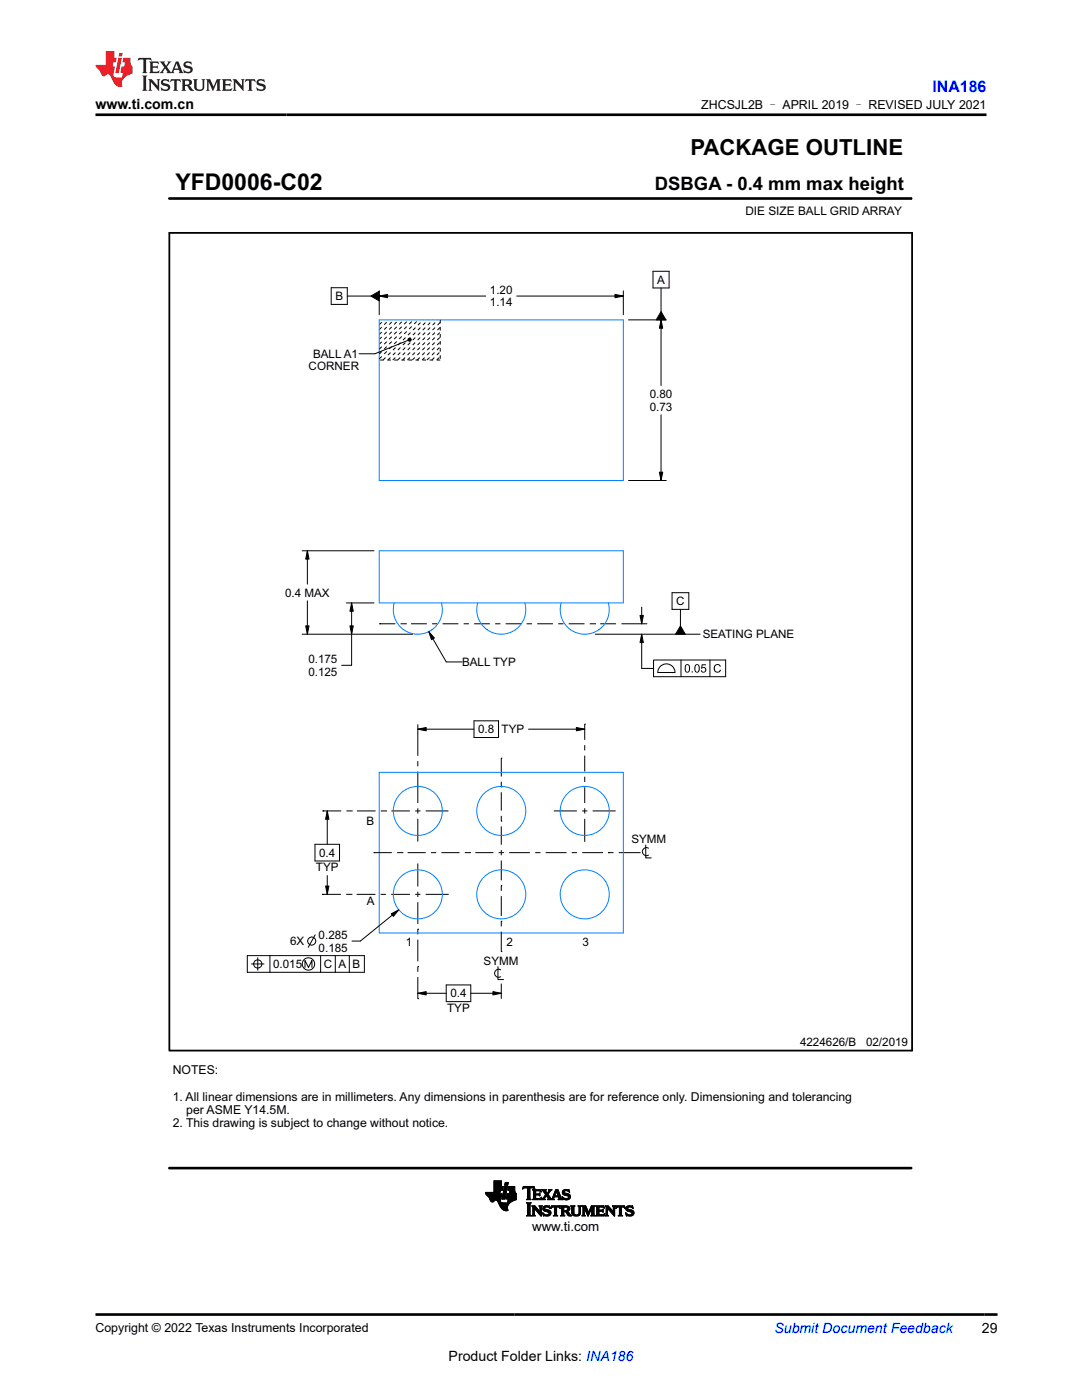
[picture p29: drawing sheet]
<svg xmlns="http://www.w3.org/2000/svg" width="216mm" height="279mm" viewBox="0 0 216 279" stroke-linecap="round" stroke-linejoin="round" font-family="sans-serif">
<defs><g id="words">
<text font-size="4.6" x="35" y="38">YFD0006-C02</text>
<text font-size="4.4" x="137.8" y="30.9">PACKAGE OUTLINE</text>
<text font-size="3.7" x="130.7" y="38">DSBGA - 0.4 mm max height</text>
<text font-size="3.2" fill="#00f" x="186.1" y="18.3">INA186</text>
<g font-size="2.8">
<text x="19.1" y="21.7">www.ti.com.cn</text>
<text x="195.9" y="266.1">29</text>
<text x="89.5" y="271.7">Product Folder Links: INA186</text>
</g>
<text font-size="2.8" fill="#00f" x="154.5" y="266.1">Submit Document Feedback</text>
<text font-size="2.7" x="106.2" y="245.6">www.ti.com</text>
<g font-size="2.5">
<text x="139.9" y="21.8">ZHCSJL2B – APRIL 2019 – REVISED JULY 2021</text>
<text x="19" y="265.8">Copyright © 2022 Texas Instruments Incorporated</text>
</g>
<g font-size="2.4">
<text x="148.7" y="43">DIE SIZE BALL GRID ARRAY</text>
<text x="34.5" y="214.4">NOTES:</text>
<text x="34.5" y="219.7">1. All linear dimensions are in millimeters. Any dimensions in parenthesis are for reference only. Dimensioning and tolerancing</text>
<text x="34.5" y="224.9">2. This drawing is subject to change without notice.</text>
<text x="37.2" y="222.3">per ASME Y14.5M.</text>
</g>
<g font-size="2.3">
<text x="66.9" y="59.9">B</text>
<text x="97.8" y="58.7">1.20</text>
<text x="131.1" y="56.6">A</text>
<text x="97.8" y="61.2">1.14</text>
<text x="62.5" y="71.4">BALL A1</text>
<text x="61.6" y="73.9">CORNER</text>
<text x="129.6" y="79.5">0.80</text>
<text x="129.6" y="81.9">0.73</text>
<text x="56.9" y="119.1">0.4 MAX</text>
<text x="134.9" y="120.8">C</text>
<text x="140.2" y="127.3">SEATING PLANE</text>
<text x="61.5" y="132.4">0.175</text>
<text x="61.5" y="134.9">0.125</text>
<text x="92.2" y="132.9">BALL TYP</text>
<text x="95.4" y="146.4">0.8 TYP</text>
<text x="73.1" y="164.7">B</text>
<text x="63" y="173.9">TYP</text>
<text x="63.7" y="171">0.4</text>
<text x="126" y="168.3">SYMM</text>
<text x="73.2" y="180.7">A</text>
<text x="57.9" y="188.6">6X</text>
<text x="63.6" y="187.4">0.285</text>
<text x="63.6" y="189.9">0.185</text>
<text x="81" y="188.8">1</text>
<text x="101.1" y="188.8">2</text>
<text x="116.2" y="188.7">3</text>
<text x="54.5" y="193.2">0.015</text>
<text x="64.6" y="193.2">C A B</text>
<text x="96.5" y="192.6">SYMM</text>
<text x="89.2" y="202">TYP</text>
<text x="89.9" y="199.1">0.4</text>
<text x="159.6" y="208.8">4224626/B</text>
<text x="172.8" y="208.8">02/2019</text>
</g>
<text font-size=".2" x="102.5" y="39.7">SCALE 14.000</text>
</g></defs>
<g fill="none" stroke="#000" stroke-width=".2">
<path d="M33.8 39.6h148M181.8 39.4v.4M66.1 57.4h3.2v3.4h-3.2zM69.3 59.1h4.7M74 59.1l1.7-1v1.9zM75.7 59.1l1.6-.3v.6zM75.7 58v4.8M75.7 59.1h21.2M103.1 59.1h21.3M122.7 58.8l1.7 .3-1.7 .3zM124.4 58v4.8M130.3 54.1h3.2v3.4h-3.2z"/>
<path d="M131.9 57.5v4.7M81.4 67.9l-6.6 2.7h-3.2M81.4 67.6l.3-.1h.2l.2 .3-.2 .3h-.2l-.3-.2zM125.4 63.8h7.5M131.9 62.2l1 1.6h-2zM131.9 63.8l.3 1.7h-.6zM131.9 63.8v13.2M125.4 95.9h7.5M131.6 94.2h.6l-.3 1.7zM131.9 82.8v13.1M60.3 109.9h14.3M61.3 109.9l.4 1.7h-.7z"/>
<path d="M61.3 109.9v6.7M61.3 119.9v6.7M134.1 118.3h3.3v3.3h-3.3zM60.3 126.6h22M61 124.9h.7l-.4 1.7zM69.1 120.3h5.5M69.8 124.9h.7l-.3 1.7zM70.2 120.3l.3 1.7h-.7zM70.2 120.3v12.5h-2M75.7 124.5h.1M75.7 124.5h3.2M79.9 124.5h1.1"/>
<path d="M81 124.5h.1M82 124.5h3.2M85.6 126.1l1.1 1.2-.6 .4zM85.6 126.1l3.4 6h3.2M86.2 124.5h1.1M88.3 124.5h3.2M92.5 124.5h1.1M94.6 124.5h3.2M98.8 124.5h1.1M100.9 124.5h3.1M105.1 124.5h1M107.2 124.5h3.1"/>
<path d="M111.4 124.5h1M113.5 124.5h3.1M117.7 124.5h1M118.7 124.5h.1M118.8 126.6h20.9M119.8 124.5h3.1M124.1 124.5h5M127.7 122.8h.7l-.4 1.7zM128 126.6l.4 1.6h-.7zM128 126.6v6.8h2.4M128 121.2v3.3M130.4 131.7h14.4v3.4h-14.4z"/>
<path d="M131.6 133.2a1.73 1.73 0 0 1 1.9-.6 1.73 1.73 0 0 1 1.2 1.6h-3.5zM135.8 124.9l.9 1.7h-1.9zM135.8 121.6v3.3M135.9 131.7v3.4M141.7 131.7v3.4M83.4 145.5l1.6-.3v.7zM83.4 144.6v6.2M83.4 151.9v1M83.4 154v6.3M83.4 145.5h11.2M94.6 143.9h4.9v3.3h-4.9zM100 157.1h.1"/>
<path d="M100 151.3h.1M100 151.3v3.7M100 156v1.1M100 158.1v3.7M105.5 145.5h11.2M115 145.2l1.7 .3-1.7 .4zM116.7 144.5h.1M116.7 144.5v3.2M116.7 148.7v1.1M116.7 150.8v3.2M116.7 155v1.1M116.7 157.1v3.2"/>
<path d="M62.9 168.5h4.8v3.3h-4.8zM64.3 178.5h.1M64.3 178.5h3.7M64.4 161.8h.1M64.4 161.8h3.7M65 176.8h.6l-.3 1.7zM65.3 161.8l.3 1.7h-.6zM65.3 161.8v6.7M65.3 174.7v3.8M69.1 178.5h1M69.1 161.8h1.1M70.1 178.5h.1"/>
<path d="M70.2 161.8h.1M71.2 178.5h3.7M71.2 161.8h3.7M74.6 170.2h.1M74.6 170.2h3.6M76 178.5h1M76 161.8h1M77 161.8h.1M78.1 178.5h3.7M78.1 161.8h3.7M79.2 170.2h1.1M80.3 170.2h.1"/>
<path d="M81.3 170.2h3.6M82.8 178.5h1.1M82.8 161.8h1.1M83.4 161.3v1.1M83.4 163.4v4.5M83.4 172.3v4.6M83.4 178v1M84.9 178.5h4.6M84.9 161.8h4.6M86 170.2h1M88.1 170.2h3.6M92.7 170.2h1.1"/>
<path d="M93.8 170.2h.1M94.8 170.2h3.7M99.5 170.2h1M100 176.7h.1M100 163.9h.1M100 162.8v1.1M100 164.9v3.7M100 169.6v1.1M100 171.7v4M100 176.7v1.1M100 178.8v4M101.6 170.2h4.1"/>
<path d="M106.8 170.2h1M108.9 170.2h4.1M110.5 161.8h4.6M114.1 170.2h1M116.2 161.8h1M116.2 170.2h4.1M116.7 161.3v1.1M116.7 163.4v4.6M118.2 161.8h4.6M121.4 170.2h.1M121.4 170.2h1M123.5 170.2h4.1"/>
<path d="M127.6 170.2h.1M128.9 168.6v2.6h1.1M129.4 169.3a.82 .82 0 0 0-1.2 .7 .82 .82 0 0 0 1.2 .7M49.3 190.7h23.4v3.3h-23.4zM50.2 192.4h2.5M51.4 191.1v2.5M53.9 190.7v3.3M60.9 193.1v-1.4l.6 1.4 .7-1.4v1.4M62.9 186.6l-1.4 2.5M64 190.7v3.3M66.9 190.7v3.3M69.7 190.7v3.3"/>
<path d="M78.1 182.4l1.5-.8-1.1 1.3zM79.6 181.6l-7.7 6.2h-1.7M83.4 198.2l1.6-.3v.7zM83.4 185.4h.1M83.4 192.9h.1M83.4 199.3h.1M83.4 180.1v4.3M83.4 185.4v1.1M83.4 187.5v4.3M83.4 192.9v1M83.4 195v4.3M83.4 198.2h5.6"/>
<path d="M89 196.6h4.9v3.3h-4.9zM93.9 198.2h6.1M98.4 197.9l1.6 .3-1.6 .4zM99.4 192.9v2.6h1.1M99.9 193.5a.82 .82 0 0 0-1.2 .7 .82 .82 0 0 0 1.2 .7M100 183.9h.1M100 189.9h.1M100 183.9v1M100 185.9v4M100 196.4v2.9M96.9 238h2.8M96.9 238.1h2.8"/>
<path d="M96.9 238.2h2.8M97 238.3h3.1M97 238.4h3.1M97.1 238.5h3M97.2 238.5h2.9M97.2 238.6h2.8M97.3 238.7h2.7M97.4 238.7h2.6M97.4 238.8h2.6M97.5 238.9h2.5M97.6 238.9h2.4M97.6 239h2.4"/>
<path d="M97.6 239.1h2.4M97.7 239.1h2.2M97.7 239.2h2.2M97.7 239.3h2.2M97.8 239.4h2.1M97.8 239.5h2.1M97.8 239.5h1M97.9 239.6h.8M97.9 239.7h.7M98 239.7h.6M98 239.8h.5M98.1 239.9h.3"/>
<path d="M98.6 237.9h1.2M98.6 237.8h1.2M98.6 237.7h1.2M98.6 237.6h1.2M98.6 236.8h1.8l-.1 .7-1.7 .1M98.6 237.5h1.7M98.6 237.4h1.7M98.6 237.3h1.7M98.6 237.2h1.7M98.6 237.1h1.7M98.6 237h1.8M98.6 236.9h1.8"/>
<path d="M98.6 236.8h1.4M98.6 236.7h1.4M98.6 236.6h1.4M98.6 236.5h1.4M98.6 236.4h1.4M98.6 236.3h1.4M98.6 236.2h1.4M98.6 236.1h1.4M98.6 236h1.4M98.6 235.9h1.4M98.6 235.8h1.4M98.6 235.7h1.4"/>
<path d="M99.1 239.5h.8M99.2 239.6h.7M99.2 239.7h.6M99.3 239.7h.5M99.3 239.8h.6M99.4 239.9h.5M99.4 240h.6M99.8 237.9l-2.9 .1 .1 .4 .6 .6 .4 .8 .3 .1 .5-.4 .3 .1 .9 1.5 .6 .5h.8l-.1-.9 .6-.8M99.8 237.5l-.1 .7h.4l-.2 1.1M99.9 239.3v.4l.1 .3 1.7 .1M100 236.8v-1.1h-1.4v2.3M100.2 239.3h.6"/>
<path d="M100.2 239.2h.6M100.2 239.1h.6M100.2 239h.6M100.2 238.9h.6M100.3 238.9h.5M100.3 238.8h.6M100.3 238.7h.6M100.3 238.6h.6M100.3 238.5h.6M100.4 238.4h.5M100.4 238.3h.5M100.4 238.3h.6"/>
<path d="M100.4 238.2h.6M100.4 238.1h.6M100.4 238h.6M100.4 237.9h.6M100.5 237.9h.5M100.5 237.8h.5M100.5 237.7h.6M100.5 237.6h.6M100.5 237.5h.6M100.5 237.4h.6M100.6 237.4h.5M100.6 237.3h.6"/>
<path d="M100.6 237.2h.6M100.6 237.1h.6M100.6 237h.6M100.7 236.9h.5M100.7 236.8h.6l-.6 2.5h-.5zM100.7 236.5h.6M100.7 236.4h.6M100.8 236.4h.5M100.8 236.3h.5M100.8 236.2h.6M100.8 236.1h.6M100.8 236h.6"/>
<path d="M100.8 236h.6l-.1 .5h-.6zM101 239.2h2M101 239.1h2M101.1 239.3h1.9M101.1 239h1.9M101.1 239v.3h.3M101.1 238.9h1.9M101.1 238.8h1.9M101.1 238.7h1.9M101.1 238.6h1.9M101.2 238.5h1.8M101.2 238.4h1.8"/>
<path d="M101.2 238.3h1.8M101.3 240h.5M101.3 239.9h.6M101.3 239.9h.7M101.3 239.8h.8M101.3 239.7h.9M101.4 239.7h1M101.4 237.5h1.3M101.4 239.6h1.1M101.4 237.4h1.3M101.4 239.5h1.3M101.4 239.5h1.5"/>
<path d="M101.4 237.3h1.3M101.4 239.4h1.6M101.4 237.2h1.3M101.4 239.3h1.6M101.4 239.3l-.1 .8M101.4 237.1h1.3M101.5 237h1.2M101.5 236.9h1.2M101.5 236.8h1.2v.7h-1.3zM101.7 238.2h1.3M101.7 238.1h1.2M101.7 238h1.1"/>
<path d="M101.7 237.9h1.1M101.7 237.8h1M101.7 237.7h1M101.8 237.7h.9M101.8 237.6h.9M101.8 237.5l-.2 .7h-.4l-.1 .8M102.7 237.5l.3 .7v1.2M103 239.4l-1.1 .5M104.3 237.2h.1M104.3 237.1h.2M104.3 237h2.3M104.4 236.9h2.2"/>
<path d="M104.4 236.8h2.2M105.1 239.4h.8M105.2 239.3h.6M105.2 237.1h.5M105.3 239.2h.4M105.3 237.2l-.1-.1h-.4l-.5 .2 .1-.5h2.2l.1 .5-.5-.2h-.4l-.1 .1M105.3 239.1l-.2 .3M105.3 239.1h.4M105.3 239h.4M105.3 238.9h.4M105.3 238.8h.4M105.3 238.7h.4"/>
<path d="M105.3 238.6h.4M105.3 238.5h.4M105.3 238.4h.4M105.3 238.3h.4M105.3 238.2h.4M105.3 238.1h.4M105.3 238h.4M105.3 237.9h.4M105.3 237.8h.4M105.3 237.7h.4M105.3 237.6h.4M105.3 237.5h.4"/>
<path d="M105.3 237.4h.4M105.3 237.3h.4M105.3 237.2h.4M105.3 237.2v1.9M105.7 239.1l.2 .3M105.7 237.2v1.9M105.9 239.4h-.8M106.3 239.4h1.6M106.3 237.5h1.6M106.4 239.3h1.6M106.4 237.6h1.5M106.4 239.2h.5"/>
<path d="M106.4 237.7h.5M106.5 239.1l-.2 .3M106.5 238.2l1 .1 .2-.2v.6l-.2-.2h-.6v.7h.8l.4-.2-.2 .4h-1.6M106.5 239.1h.4M106.5 239h.4M106.5 238.9h.4M106.5 238.8h.4M106.5 238.7h.4M106.5 238.6h.4M106.5 238.5h.4M106.5 238.4h1.2M106.5 238.3h1.2"/>
<path d="M106.5 238.2h.4M106.5 238.1h.4M106.5 238h.4M106.5 237.9h.4M106.5 237.8h.4M106.5 237.1h.2M106.6 237.2h.1M106.9 237.8l.1-.1h.5l.5 .2M106.9 237.8v.5M107.5 238.2h.2M107.6 238.5h.1M107.6 239.2h.4"/>
<path d="M107.6 238.2h.1M107.7 238.6h.1M107.7 237.7h.2M107.8 237.8h.2M107.9 239.1h.1M107.9 237.9h.1M108 239h.1M108 237.9l-.2-.5h-1.5l.1 .3 .1 1.4M108 239.4h.8M108.1 237.5h.8M108.2 239.3h.4M108.3 237.6h.6"/>
<path d="M108.3 239.2h.4M108.4 237.7h.5M108.4 239.1l-.4 .3M108.4 239.1h.3M108.4 237.8h.5M108.5 239h.3M108.5 237.9h.5M108.5 238.9h.3M108.6 238h.5M108.6 238.8h.3M108.6 238.1h.5M108.7 238.7h.3"/>
<path d="M108.7 238.2h.8M108.7 238.6h.8M108.8 238.2h.6M108.8 239.4h-.8M108.8 238.5h.7M108.8 238.3h.6M108.9 238.4h.5M109.1 238.7h.5M109.2 238.8h.5M109.2 238.9h.5M109.2 239.4l.2-.2-.4-.6-.4 .6 .2 .2M109.2 239.4h1.4"/>
<path d="M109.3 238.1h.3M109.3 239h.5M109.3 238h.3M109.3 238.4l.7 .9 .3-.3M109.4 239.1h.5M109.4 237.9h.3M109.4 239.2h.5M109.4 239.3h.6M109.5 237.8h.3M109.5 237.5h.6M109.5 237.7h.3M109.6 237.6h.3"/>
<path d="M109.8 237.7l.3-.3h-.7l.2 .2-.4 .6-.3-.6 .1-.2h-.9l.8 1-.5 .7M109.8 237.7l-.5 .7M110.1 239.3h.4M110.2 239.2h.3M110.2 239.1h.3M110.3 239l.6-1.6h.4l.7 1.8 .2 .2M110.3 239h.2M110.3 238.9h.3M110.3 238.8h1.6M110.4 238.7h1.4M110.4 238.6h.3M110.5 238.5h.2"/>
<path d="M110.5 238.4h.3M110.5 239.1l.1 .3M110.5 239.1l.1-.2h.8l.1 .2M110.5 238.3h.3M110.6 238.2h.2M110.6 238.2h.3M110.6 239.4h-1.4M110.6 238.1h.3M110.7 238h.2M110.7 237.9h.3M110.7 237.8h.8M110.8 237.7h.6"/>
<path d="M110.8 237.6h.6M110.9 237.5h.5M111 237.8l.3 .8h-.6zM111.1 237.9h.4M111.1 238h.4M111.1 238.1h.5M111.2 238.2h.4M111.2 238.2h.5M111.2 238.3h.5M111.3 238.4h.4M111.3 238.5h.5M111.3 238.6h.5"/>
<path d="M111.4 239.4h.8M111.4 238.9h.5M111.5 239h.4M111.5 239.1h.5M111.5 239.1l-.1 .3M111.5 239.3h.6M111.5 239.2h.5M112.2 238.9h.1M112.2 238.8h.1M112.2 239h.2M112.2 238h.4M112.2 238.1h.5"/>
<path d="M112.2 237.9h.4M112.2 239.1h.3M112.2 239.4h-.8M112.2 238.2h.8M112.2 237.8h.4M112.2 239.2h.6M112.3 238.2h1.1M112.3 239.3h1.3M112.3 237.7h.4M112.3 239.4h.1M112.3 238.3h1.3M112.3 237.6h1.3"/>
<path d="M112.5 238.4h1.2M112.5 237.5h1.1M112.5 239.4h1M112.7 238.5h1.1M112.7 237.4h.5M112.9 239.5h.2M113.1 238.6h.7M113.2 239.2h.5M113.2 237.7h.4M113.3 238.7h.5M113.4 239.1h.4M113.4 238.8h.4"/>
<path d="M113.4 239h.4M113.4 237.8h.2M113.4 238.9h.4M113.5 237.9h.2M113.6 238l-.6-.4-.3 .1-.1 .2 .1 .2 1 .4 .1 .5-.3 .3-1.2 .1-.1-.6M113.6 238l-.1-.6-1 .1-.3 .3 .1 .5 1 .4 .1 .3-.2 .2h-.3l-.7-.4M113.6 238h.1M99.5 240.1h.9M99.5 240.1h2.2M99.5 240.2h2.1M99.6 240.3h2M99.6 240.3h1.9"/>
<path d="M99.6 240.4h1.9M99.7 240.5h1.7M99.7 240.6h1.6M99.8 240.7h1.5M99.8 240.8h1.5M99.9 240.9h1.4M99.9 241h1.4M100 241.1h1.3M100.1 241.2h1.2M100.2 241.3h1.1M100.3 241.4h1M100.4 241.4h.9"/>
<path d="M100.5 241.5h.9M100.6 241.6h.7M101 241.6h.1M105.1 242.6h.9M105.1 240.1h.8M105.2 242.5h.6M105.2 240.2h.6M105.3 242.4h.5M105.3 240.3h.5M105.3 242.3h.5M105.3 242.3v-2l-.2-.3h.9l-.2 .3v2M105.3 242.3l-.2 .4h.9l-.2-.4"/>
<path d="M105.3 242.2h.5M105.3 242.1h.5M105.3 242h.5M105.3 241.9h.5M105.3 241.8h.5M105.3 241.7h.5M105.3 241.6h.5M105.3 241.5h.5M105.3 241.4h.5M105.3 241.3h.5M105.3 241.2h.5M105.3 241.1h.5"/>
<path d="M105.3 241h.5M105.3 240.9h.5M105.3 240.8h.5M105.3 240.7h.5M105.3 240.6h.5M105.3 240.5h.5M105.3 240.4h.5M106.1 242.6h.7M106.1 240.7h.6M106.2 240.8h.6M106.3 242.5h.4M106.3 240.9h.6"/>
<path d="M106.3 242.4h.3M106.3 241h.7M106.3 242.3l-.2 .4h.7l-.2-.4M106.3 242.3h.3M106.3 242.2h.3M106.3 242.1h.3M106.3 242h.3M106.3 241.9h.3M106.3 241.8h.3M106.3 241.7h.3M106.3 241.6h.3M106.3 241.5h.3"/>
<path d="M106.3 241.4h.3M106.3 241.3h.3M106.3 241.2h.3M106.3 241.1h.9M106.3 241h.8M106.6 241.2h.1M106.6 241.2v1.1M106.6 241.2l1.4 1.5v-1.8l.2-.2h-.6l.1 .2v.9l-1-1.1h-.6l.2 .2v1.4M106.7 241.2h.5M106.7 241.3h.6M106.8 241.4h.6M106.9 241.5h.6"/>
<path d="M107 241.6h.6M107.1 241.7h.5M107.2 241.8h.8M107.2 241.9h.8M107.3 242h.7M107.4 242.1h.6M107.5 242.2h.5M107.6 242.3h.4M107.6 240.7h.6M107.7 240.8h.4M107.7 242.4h.3M107.7 240.9h.3"/>
<path d="M107.8 241h.2M107.8 241.7h.2M107.8 241.6h.2M107.8 241.5h.2M107.8 241.4h.2M107.8 241.3h.2M107.8 241.2h.2M107.8 241.1h.2M107.8 242.5h.2M107.9 242.6h.1M108.3 242.1h.1M108.3 242.2h.1"/>
<path d="M108.3 242.3h.2M108.3 241.2h.4M108.3 241.1h.4M108.3 241.3h.5M108.3 242.3h.4M108.3 241h.4M108.4 241.4h.8M108.4 242.4h.6M108.4 241h.4M108.4 242.5h1.3M108.4 241.5h1.1M108.4 242.6h.1"/>
<path d="M108.4 240.9h1.3M108.5 241.6h1.2M108.5 240.8h1.2M108.6 241.7h1.2M108.7 242.6h.8M108.7 240.7h.6M108.9 241.8l-.5-.3v-.6l.4-.3 .8 .1 .1 .5-.6-.3-.3 .1-.1 .2 1 .4 .2 .5M108.9 241.8l.6 .2v.3l-.6 .1-.6-.3M108.9 241.8h1M109.2 242.4h.6M109.3 241.9h.6M109.4 241h.3"/>
<path d="M109.5 242.3h.4M109.5 242h.4M109.5 242.1h.4M109.5 242.2h.4M109.6 240.7h.1M109.6 241h.2M109.7 241.1h.1M109.9 241.1h.1M109.9 241h.2M109.9 242.1l-.2 .4-.6 .2-.5-.1-.2 .1-.1-.6M110 241h.2M110 240.9h1.7"/>
<path d="M110 240.8h1.7M110 240.7h1.7M110.4 242.6h.9M110.6 242.5h.5M110.6 242.4h.5M110.6 241h.5M110.6 242.3h.5M110.6 241v-.1h-.3l-.4 .3 .2-.5h1.6l.1 .5-.4-.3-.3 .1M110.6 242.3l-.2 .4h.9l-.2-.4M110.6 242.2h.5M110.6 242.1h.5M110.6 242h.5"/>
<path d="M110.6 241.9h.5M110.6 241.8h.5M110.6 241.7h.5M110.6 241.6h.5M110.6 241.5h.5M110.6 241.4h.5M110.6 241.3h.5M110.6 241.2h.5M110.6 241.1h.5M110.6 241v1.3M111.1 241v1.3M111.5 241h.3"/>
<path d="M111.6 241h.2M111.7 241.1h.1M111.9 242.6h.8M111.9 240.7h1.3M112 240.8h1.5M112 242.5h.6M112 240.9h1.6M112 242.4h.5M112 241h.5M112 242.3l-.1 .4h.8l-.2-.4M112 242.3h.5M112 242.2h.5"/>
<path d="M112 242.1h.5M112 242h.5M112 241.9h.5M112 241.8h1.3M112 241.7h1.3M112 241.6h1.5M112 241.5h.5M112 241.4h.5M112 241.3h.5M112 241.2h.5M112 241.1h.5M112.5 242.3v-.5h.3l.6 .8h.7"/>
<path d="M112.5 241.1l.1-.2 .6 .1v.4l-.4 .2M112.5 241.1v.5M112.9 241.9h.5M113 242h.5M113 242.1h.6M113.1 242.2h.5M113.1 241h.5M113.1 241.5h.5M113.1 242.3h.6M113.2 241.8l.9 .8M113.2 241.7l.5-.3-.2-.6-.4-.1h-1.2l.1 .2v1.4M113.2 241.7v.1"/>
<path d="M113.2 242.3h.5M113.2 241h.5M113.2 241.4h.5M113.2 241.3h.5M113.2 241.1h.5M113.2 241.2h.5M113.2 242.4h.6M113.3 242.5h.6M113.4 242.6h.7M113.9 240.7h.8M114 240.8h.6M114.1 240.9h.4"/>
<path d="M114.1 241h.4M114.1 242h.4M114.1 241.9h.4M114.1 241.8h.4M114.1 241.7h.4M114.1 241.6h.4M114.1 241.5h.4M114.1 241.4h.4M114.1 241.3h.4M114.1 241.2h.4M114.1 241.1h.4M114.1 242.1h.4"/>
<path d="M114.1 242.2h.4M114.1 242.3h.5M114.2 242.3h.4M114.2 242.4h.7M114.3 242.5h1.3M114.5 242l.1 .3 .5 .2 .3-.2 .2-.3M114.5 242v-1.1l.2-.2h-.8l.2 .2v1.1M114.5 242.6h1M115.2 242.4h.5M115.3 240.7h.7M115.4 242.3h.4M115.5 240.8h.4"/>
<path d="M115.5 242.3h.3M115.5 242.2h.3M115.5 240.9h.3M115.5 242.1h.3M115.5 241h.3M115.6 242l-.1-1.1-.2-.2h.7l-.2 .2v1.1M115.6 242h.2M115.6 241.9h.2M115.6 241.8h.2M115.6 241.7h.2M115.6 241.6h.2M115.6 241.5h.2"/>
<path d="M115.6 241.4h.2M115.6 241.3h.2M115.6 241.2h.2M115.6 241.1h.2M115.6 241h.2M115.8 242l-.2 .5-.6 .2-.7-.2-.2-.5M116.1 242.6h.7M116.1 240.7h.8M116.3 240.8h.6M116.3 242.5h.3M116.3 240.9h.7M116.3 242.4h.3"/>
<path d="M116.3 241h.7M116.3 242.3h.3M116.3 242.3v-1.4l-.2-.2h.8l.5 1.3 .6-1.3h.7l-.2 .2v1.4M116.3 242.3l-.2 .4h.7l-.2-.4M116.3 242.2h.3M116.3 242.1h.3M116.3 242h.3M116.3 241.9h.3M116.3 241.8h.3M116.3 241.7h.3M116.3 241.6h.3M116.3 241.5h.3"/>
<path d="M116.3 241.4h.3M116.3 241.3h.3M116.3 241.2h.3M116.3 241.1h.8M116.7 241.2h.4M116.7 241.3h.5M116.7 241.4h.5M116.8 241.5h.4M116.8 241.6h.5M116.9 241.7h.4M116.9 241.8h.5M116.9 241.9h.5"/>
<path d="M117 242h.7M117 242.1h.6M117.1 242.2h.5M117.1 242.3h.5M117.2 242.3h.3M117.2 242.4h.3M117.2 242.5h.2M117.3 242.6h.1M117.5 241.9h.2M117.5 241.8h.3M117.6 241.7h.2M117.6 241.6h.2"/>
<path d="M117.6 241.5h.3M117.7 241.4h.2M117.7 241.3h.3M117.8 241.2h.2M117.8 241.1h.7M117.8 241h.7M117.9 241h.6M117.9 242.6h.8M117.9 240.9h.6M118 240.8h.6M118 240.7h.7M118 242.5h.6"/>
<path d="M118.1 242.4h.4M118.1 242.3h.4M118.1 242.3l-.2 .4h.8l-.2-.4M118.1 242.3v-1.2l-.7 1.6-.8-1.6v1.2M118.1 242.2h.4M118.1 242.1h.4M118.1 242h.4M118.1 241.9h.4M118.1 241.8h.4M118.1 241.7h.4M118.1 241.6h.4M118.1 241.5h.4"/>
<path d="M118.1 241.4h.4M118.1 241.3h.4M118.1 241.2h.4M118.9 242.6h1.6M118.9 240.7h1.6M119 240.8h1.5M119 242.5h1.6M119.1 240.9h1.4M119.1 242.4h1.5M119.1 241h.4M119.1 242.3h.4M119.1 242.2h.4"/>
<path d="M119.1 242.1h.4M119.1 242h.4M119.1 241.9h.4M119.1 241.8h.4M119.1 241.7h1.3M119.1 241.6h1.3M119.1 241.5h1.3M119.1 241.4h.4M119.1 241.3h.4M119.1 241.2h.4M119.1 241.1h.4M119.5 241l.1-.1h.5l.5 .2"/>
<path d="M119.5 241v.5M120 241.5l.4-.2v.6l-.3-.2h-.6v.7h.2M120.2 241.8h.2M120.3 241.4h.1M120.3 241h.3M120.5 242.3h.2M120.5 241h.1M120.6 241.1h.1M120.6 241.1l-.2-.4h-1.5l.2 .2v1.4M120.6 242.3h.1M120.7 242.2h.1M120.7 242.2l-.6 .2"/>
<path d="M120.7 242.2l-.2 .5h-1.6l.2-.4M120.8 242.6h.6M120.8 240.7h.6M120.9 240.8h.6M120.9 242.5h.4M120.9 240.9h.6M120.9 242.4h.3M121 241h.6M121 242.3h.2M121 242.3l-.2 .4h.6l-.2-.4M121 242.2h.2M121 242.1h.2"/>
<path d="M121 242h.2M121 241.9h.2M121 241.8h.2M121 241.7h.2M121 241.6h.2M121 241.5h.2M121 241.4h.2M121 241.3h.2M121 241.2h.2M121 241.1h.8M121 241h.7M121.2 241.2h.1"/>
<path d="M121.2 241.2v1.1M121.2 241.2l1.4 1.5 .1-1.8 .1-.2h-.6l.2 .2v.9l-1-1.1h-.6l.2 .2v1.4M121.3 241.2h.6M121.4 241.3h.5M121.5 241.4h.5M121.5 241.5h.6M121.6 241.6h.6M121.7 241.7h.6M121.8 241.8h.8M121.9 241.9h.7M121.9 242h.7M122 242.1h.6"/>
<path d="M122.1 242.2h.5M122.2 242.3h.4M122.2 240.7h.6M122.3 242.3h.3M122.3 240.8h.4M122.4 242.4h.2M122.4 240.9h.3M122.4 241h.2M122.4 241.7h.2M122.4 241.6h.2M122.4 241.5h.2M122.4 241.4h.2"/>
<path d="M122.4 241.3h.2M122.4 241.2h.2M122.4 241.1h.2M122.4 242.5h.2M122.5 242.6h.1M122.9 241.1h.1M122.9 241h.1M122.9 241h.2M122.9 240.9h1.8M123 240.8h1.7M123 240.7h1.6M123.4 242.6h.8"/>
<path d="M123.5 242.5h.6M123.6 242.4h.4M123.6 241h.4M123.6 241l-.3-.1-.5 .3 .2-.5h1.6l.2 .5-.4-.3-.4 .1M123.6 242.3l-.2 .4h.8l-.2-.4M123.6 242.3h.4M123.6 242.2h.4M123.6 242.1h.4M123.6 242h.4M123.6 241.9h.4M123.6 241.8h.4M123.6 241.7h.4"/>
<path d="M123.6 241.6h.4M123.6 241.5h.4M123.6 241.4h.4M123.6 241.3h.4M123.6 241.2h.4M123.6 241.1h.4M123.6 241v1.3M124 241v1.3M124.5 241h.2M124.6 241h.1M124.7 241.1h.1M124.8 242.1h.1"/>
<path d="M124.9 242.2h.1M124.9 242.3h.2M124.9 241.2h.4M124.9 241.1h.3M124.9 241.3h.5M124.9 242.3h.4M124.9 241h.4M124.9 241.4h.9M124.9 242.4h.7M125 242.5h1.3M125 241.5h1.1M125 242.6h.1"/>
<path d="M125 240.9h1.3M125 241.6h1.3M125.1 240.8h1.1M125.2 241.7h1.2M125.3 242.6h.8M125.3 240.7h.6M125.4 241.8l-.5-.3 .1-.6 .4-.3 .8 .1 .1 .5-.6-.3-.4 .1v.2l1 .4 .2 .5M125.4 241.8l.6 .2v.3l-.5 .1-.7-.3M125.5 241.8h.9M125.8 242.4h.6M125.9 241.9h.6M126 241h.3"/>
<path d="M126 242.3h.4M126 242h.5M126.1 242.3h.4M126.1 242.1h.4M126.1 242.2h.4M126.1 240.7h.1M126.1 241h.2M126.2 241.1h.2M126.5 242.1l-.2 .4-.6 .2-.5-.1-.2 .1-.2-.6"/>
<circle cx="51.4" cy="192.4" r=".83"/>
<circle cx="61.5" cy="192.4" r="1.24"/>
<circle cx="62.2" cy="187.8" r=".82"/>
</g>
<g fill="#000">
<path d="M74 59.1l1.7-1v1.9zM75.7 59.1l1.6-.3v.6zM122.7 58.8l1.7 .3-1.7 .3zM81.4 67.6l.3-.1h.2l.2 .3-.2 .3h-.2l-.3-.2zM131.9 63.8l.3 1.7h-.6zM131.9 62.2l1 1.6h-2zM131.6 94.2h.6l-.3 1.7zM61.3 109.9l.4 1.7h-.7zM61 124.9h.7l-.4 1.7zM70.2 120.3l.3 1.7h-.7zM69.8 124.9h.7l-.3 1.7zM85.6 126.1l1.1 1.2-.6 .4z"/>
<path d="M127.7 122.8h.7l-.4 1.7zM128 126.6l.4 1.6h-.7zM135.8 124.9l.9 1.7h-1.9zM83.4 145.5l1.6-.3v.7zM115 145.2l1.7 .3-1.7 .4zM65.3 161.8l.3 1.7h-.6zM65 176.8h.6l-.3 1.7zM78.1 182.4l1.5-.8-1.1 1.3zM83.4 198.2l1.6-.3v.7zM98.4 197.9l1.6 .3-1.6 .4z"/>
<path d="M136.8 132.6a.6 .6 0 0 1 .7 .1 .6 .6 0 0 1 .2 .7 .6 .6 0 0 1-.6 .8 .6 .6 0 0 1-.5-.8zM136.9 132.8a.93 .93 0 0 0 .2 1.3 .86 .86 0 0 0 0-1.4zM138 134h.2v.2h-.2zM138.8 132.6a.6 .6 0 0 1 .7 .1 .6 .6 0 0 1 .1 .7 .6 .6 0 0 1-.5 .8 .6 .6 0 0 1-.6-.8zM138.9 132.8a.93 .93 0 0 0 .2 1.3 .86 .86 0 0 0 0-1.4zM140 132.6h.9v.2h-.7l-.1 .4a.55 .55 0 0 1 .8 .3 .55 .55 0 0 1-.4 .7 .55 .55 0 0 1-.7-.4h.3a.35 .35 0 0 0 .5 .1 .35 .35 0 0 0 0-.5 .35 .35 0 0 0-.5 .1l-.2-.1zM142.6 132.8a.72 .72 0 0 1 1.2 .2l-.2 .1a.55 .55 0 0 0-.7-.3 .55 .55 0 0 0-.3 .8 .51 .51 0 0 0 .5 .5 .51 .51 0 0 0 .6-.5l.2 .1a.8 .8 0 0 1-1.2 .4 .8 .8 0 0 1-.2-1.2z"/>
</g>
<path d="M33.8 46.5h148.2v163.2h-148.2z" fill="none" stroke="#000" stroke-width=".36"/>
<path d="M33.8 39.6h148M33.8 233.1h148" fill="none" stroke="#000" stroke-width=".52"/>
<g fill="none" stroke="#000" stroke-width=".2" stroke-dasharray=".7 .7" stroke-linecap="butt">
<path d="M75.7 64.8l.9-1M75.7 65.8l1.9-2M75.7 66.8l2.9-3M75.7 67.7l3.9-3.9M75.7 68.7l4.8-4.9M75.7 69.7l5.8-5.9M75.7 70.7l6.8-6.9M75.7 71.6l7.8-7.8M76.4 71.9l8-8.1M77.4 71.9l8-8.1M78.4 71.9l8-8.1M79.4 71.9l8-8.1"/>
<path d="M80.3 71.9l7.5-7.6M81.3 71.9l6.5-6.6M82.3 71.9l5.5-5.6M83.3 71.9l4.5-4.6M84.2 71.9l3.6-3.7M85.2 71.9l2.6-2.7M86.2 71.9l1.6-1.7M87.2 71.9l.6-.7M87.8 63.8v8.1M87.8 71.9h-12.1"/>
</g>
<g fill="none" stroke="#007fff" stroke-width=".2">
<path d="M75.7 63.8h48.7v32.1h-48.7zM75.7 109.9h48.7v10.4h-48.7zM78.7 120.3a4.9 4.9 0 0 0 4.7 6.3 4.9 4.9 0 0 0 4.7-6.3M95.3 120.3a4.9 4.9 0 0 0 4.7 6.3 4.9 4.9 0 0 0 4.7-6.3M112 120.3a4.9 4.9 0 0 0 4.7 6.3 4.9 4.9 0 0 0 4.7-6.3M75.7 154.1h48.7v32.1h-48.7z"/>
<circle cx="83.4" cy="178.5" r="4.9"/>
<circle cx="83.4" cy="161.8" r="4.9"/>
<circle cx="100" cy="178.5" r="4.9"/>
<circle cx="100" cy="161.8" r="4.9"/>
<circle cx="116.7" cy="178.5" r="4.9"/>
<circle cx="116.7" cy="161.8" r="4.9"/>
</g>
<path d="M27.7 11.6l-.2 .5 .5-.2h.6v.1v2.2l-.2 .4h1l-.2-.4v-2.2v-.1h.5l.5 .2-.1-.5zM29.8 12.3l.2 .4v1.5l-.2 .4h1.9l.1-.6a1.08 1.08 0 0 1-1.3 .2v-.7h.6l.4 .2v-.7l-.4 .2h-.6v-.5l.2-.2a1 1 0 0 1 1 .3l-.1-.5zM31.8 12.3l1 1.1-1 1.2h.9l-.2-.2 .4-.8 .5 .8-.2 .2h1.6l-.2-.2 .1-.5h1l.1 .5-.1 .2h.9l-.2-.3-.8-2h-.5l-1 2.2-.8-1.1 .9-1.1h-.8l.2 .2-.5 .6-.3-.6 .1-.2zM35.2 12.7l.4 1h-.8zM36.8 12.4a.65 .65 0 0 0-.2 .7 .65 .65 0 0 0 .6 .5l.7 .1 .1 .3a.79 .79 0 0 1-.7 .4 .79 .79 0 0 1-.7-.5l.1 .7 .2-.1a.93 .93 0 0 0 1.1 .1 .93 .93 0 0 0 .4-1 1.46 1.46 0 0 0-1.2-.6l-.1-.3a1.09 1.09 0 0 1 1.2 .2l-.2-.6-.1 .1-.6-.2zM28.4 15.1l.2 .4v2.2l-.2 .4h1l-.2-.4v-2.2l.2-.4zM29.6 15.8l.2 .4v1.5l-.2 .4h.8l-.3-.4v-1.3l1.7 1.8v-2l.2-.4h-.8l.2 .2 .1 1.1-1.2-1.3zM32.3 15.9a.65 .65 0 0 0-.2 .8 .65 .65 0 0 0 .7 .4l.6 .2 .1 .2a.79 .79 0 0 1-.7 .4 .79 .79 0 0 1-.7-.5l.1 .7 .2-.1a.93 .93 0 0 0 1.1 .1 .93 .93 0 0 0 .4-.9 1.46 1.46 0 0 0-1.2-.6l-.1-.4a1.09 1.09 0 0 1 1.2 .2l-.2-.6-.1 .1-.6-.1zM34.1 15.8l-.1 .6a.63 .63 0 0 1 .7-.3l.1 1.6-.3 .4h1l-.2-.4v-1.6a.66 .66 0 0 1 .8 .3l-.1-.6zM36.2 15.8l.2 .4v1.5l-.2 .4h.9l-.2-.2v-.7h.5l.1 .2a.79 .79 0 0 0 1.2 .6l-1-.9a.61 .61 0 0 0 .6-.6 .61 .61 0 0 0-.5-.7zM36.9 16.1h.2a.47 .47 0 0 1 .5 .1 .47 .47 0 0 1 .1 .5l-.2 .1-.6 .1zM38.5 15.8l.2 .2a2.27 2.27 0 0 0 .4 2 1.04 1.04 0 0 0 1.7-.7v-1.3l.2-.2h-.8l.2 .4v1.1a.6 .6 0 0 1-.6 .6 .6 .6 0 0 1-.6-.6v-1.1l.3-.4zM41.1 15.8l.2 .4v1.5l-.2 .4h.7l-.2-.4v-1.4l.9 1.9 .8-1.9v1.4l-.2 .4h1l-.3-.4v-1.5l.3-.4h-.8l-.7 1.5-.7-1.5zM44.3 15.8l.2 .4v1.5l-.2 .4h1.9l.1-.6a1.09 1.09 0 0 1-1.3 .2v-.7h.6l.4 .2v-.6l-.4 .2h-.6v-.6l.2-.1a1.01 1.01 0 0 1 1 .3l-.1-.6zM46.4 15.8l.3 .4v1.5l-.3 .4h.8l-.2-.4v-1.3l1.6 1.8v-2l.2-.4h-.7l.2 .2v1.1l-1.2-1.3zM49 15.8l-.1 .6a.63 .63 0 0 1 .8-.3v1.6l-.3 .4h1l-.2-.4v-1.6a.66 .66 0 0 1 .8 .3l-.1-.6zM51.4 15.9a.65 .65 0 0 0-.2 .8 .65 .65 0 0 0 .6 .4l.6 .2 .2 .2a.79 .79 0 0 1-.8 .4 .79 .79 0 0 1-.6-.5l.1 .7 .2-.1a.93 .93 0 0 0 1 .1 .93 .93 0 0 0 .5-.9 1.46 1.46 0 0 0-1.3-.6l-.1-.4a1.09 1.09 0 0 1 1.3 .2l-.2-.6-.2 .1-.5-.1z" fill="#231f20"/>
<path d="M21.1 10.2v2.8h-2.1l.1 .3 .9 1a.95 .95 0 0 0 .9 .9 .59 .59 0 0 1 .6-.4 .59 .59 0 0 1 .5 .4l.4 .7a1.59 1.59 0 0 0 2.1 1.4 1.61 1.61 0 0 1 1-2.3l1-.3-.1-1.5a1.59 1.59 0 0 1-.4-1.7h-1.4l-.2 .9h.5l-.1 .9h-.5l-.2 1v.2l.4 .1-.2 .9h-.6a.73 .73 0 0 1-1.1-.7l.3-1.5h-.5l.2-.9h.5l.2-.9h-.5v-1.3zM23.6 11.5l-.6 3.1h.7l.6-3.1zM23.8 10.6l-.1 .6h.7l.1-.6z" fill="#ed1c24"/>
<path d="M19 22.9h177.8M19.1 262.3h179.9" fill="none" stroke="#000" stroke-width=".53"/>
<use href="#words"/>
</svg>
